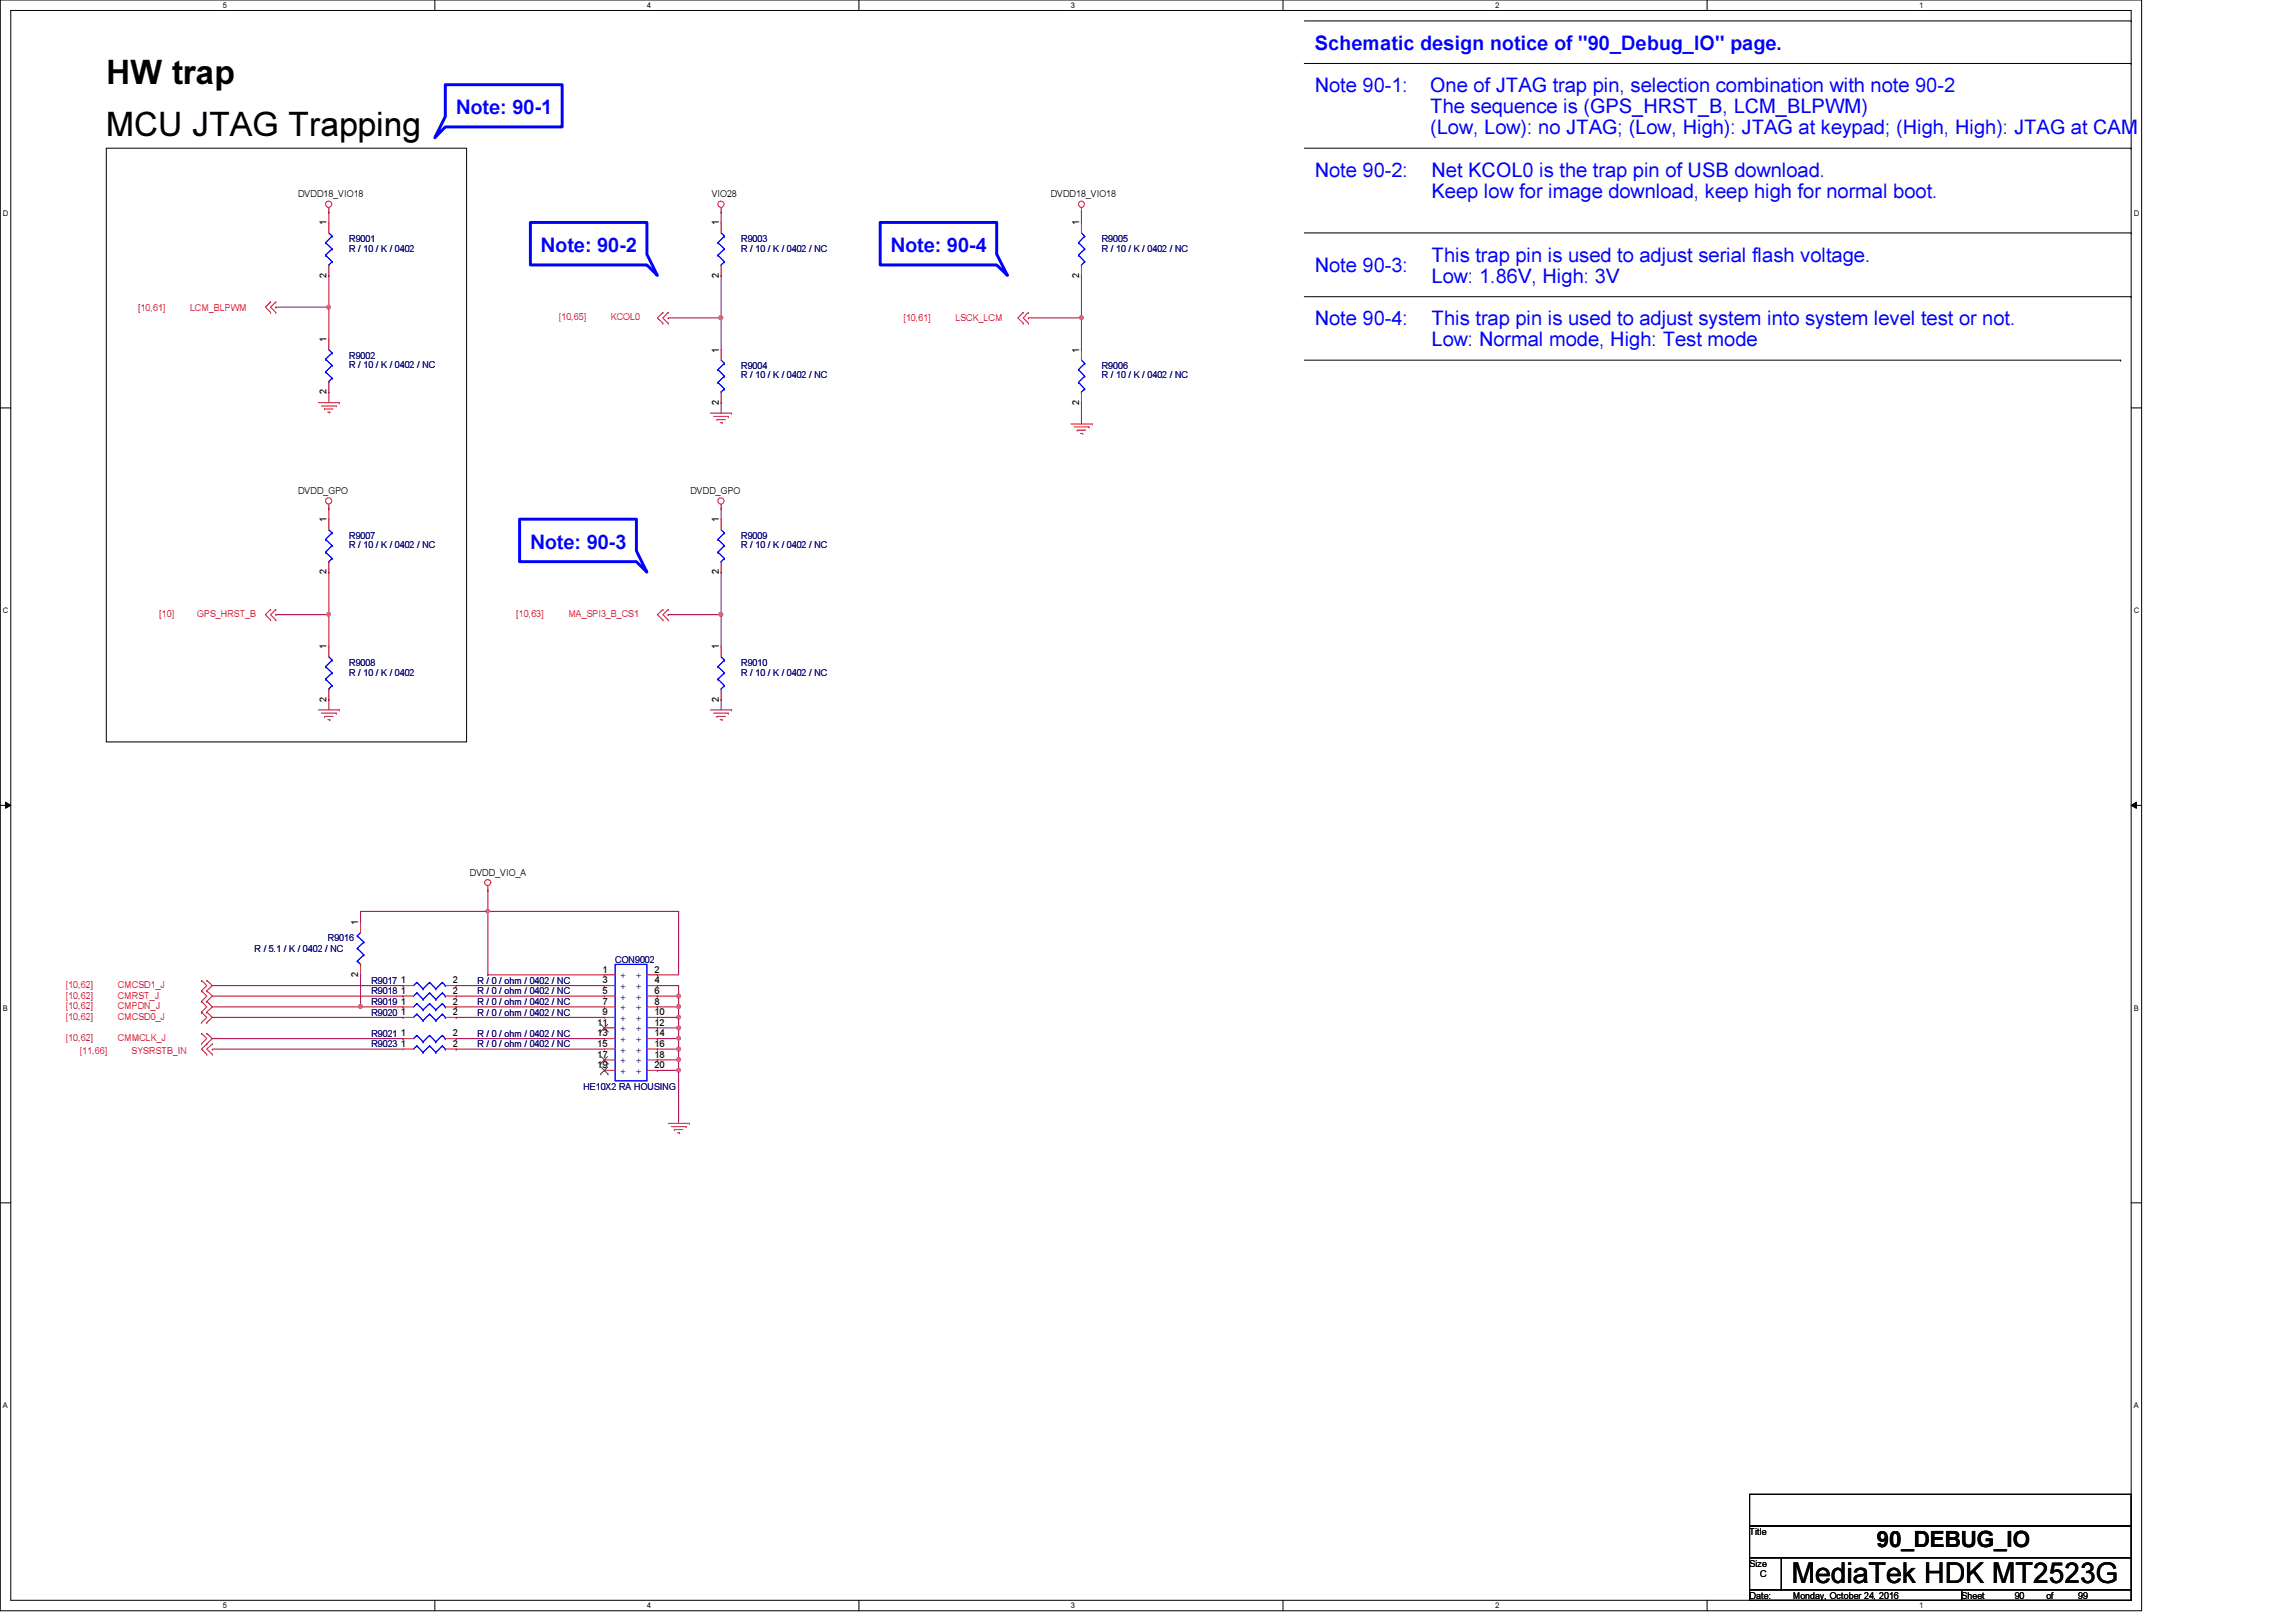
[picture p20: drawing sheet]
<svg xmlns="http://www.w3.org/2000/svg" width="297mm" height="210mm" viewBox="0 0 297 210" stroke-linecap="round" stroke-linejoin="round" font-family="sans-serif">
<defs><g id="words">
<g font-size="4.4">
<text x="13.8" y="10.9">HW trap</text>
<text x="13.8" y="17.6">MCU JTAG Trapping</text>
</g>
<text font-size="3.7" x="231.8" y="204.9">MediaTek HDK MT2523G</text>
<text font-size="2.9" x="242.8" y="200.2">90_DEBUG_IO</text>
<g font-size="2.6" fill="#00f">
<text x="170.1" y="11.9">Note 90-1:</text>
<text x="170.1" y="6.5">Schematic design notice of &quot;90_Debug_IO&quot; page.</text>
<text x="185" y="11.9">One of JTAG trap pin, selection combination with note 90-2</text>
<text x="59" y="14.7">Note: 90-1</text>
<text x="185" y="14.6">The sequence is (GPS_HRST_B, LCM_BLPWM)</text>
<text x="185" y="17.4">(Low, Low): no JTAG; (Low, High): JTAG at keypad; (High, High): JTAG at CAM</text>
<text x="170.1" y="22.9">Note 90-2:</text>
<text x="185.2" y="22.9">Net KCOL0 is the trap pin of USB download.</text>
<text x="185.2" y="25.6">Keep low for image download, keep high for normal boot.</text>
<text x="70" y="32.6">Note: 90-2</text>
<text x="115.2" y="32.6">Note: 90-4</text>
<text x="170.1" y="35.2">Note 90-3:</text>
<text x="185.2" y="33.9">This trap pin is used to adjust serial flash voltage.</text>
<text x="185.2" y="36.6">Low: 1.86V, High: 3V</text>
<text x="170.1" y="42.1">Note 90-4:</text>
<text x="185.2" y="44.8">Low: Normal mode, High: Test mode</text>
<text x="185.2" y="42.1">This trap pin is used to adjust system into system level test or not.</text>
<text x="68.6" y="71">Note: 90-3</text>
</g>
<g font-size="1.2">
<text x="38.6" y="25.5">DVDD18_VIO18</text>
<text x="42.2" y="29.2" transform="rotate(-90 42.2 29.2)">1</text>
<text x="92.1" y="25.5">VIO28</text>
<text x="93" y="29.2" transform="rotate(-90 93 29.2)">1</text>
<text x="135.9" y="25.5">DVDD18_VIO18</text>
<text x="139.6" y="29.2" transform="rotate(-90 139.6 29.2)">1</text>
<text x="42.2" y="35.9" transform="rotate(-90 42.2 35.9)">2</text>
<text x="93" y="35.9" transform="rotate(-90 93 35.9)">2</text>
<text x="139.6" y="35.9" transform="rotate(-90 139.6 35.9)">2</text>
<text x="42.2" y="44.3" transform="rotate(-90 42.2 44.3)">1</text>
<text x="93" y="45.6" transform="rotate(-90 93 45.6)">1</text>
<text x="139.6" y="45.6" transform="rotate(-90 139.6 45.6)">1</text>
<text x="42.2" y="51" transform="rotate(-90 42.2 51)">2</text>
<text x="93" y="52.4" transform="rotate(-90 93 52.4)">2</text>
<text x="139.6" y="52.4" transform="rotate(-90 139.6 52.4)">2</text>
<text x="38.6" y="64">DVDD_GPO</text>
<text x="89.3" y="64">DVDD_GPO</text>
<text x="42.2" y="67.6" transform="rotate(-90 42.2 67.6)">1</text>
<text x="93" y="67.6" transform="rotate(-90 93 67.6)">1</text>
<text x="42.2" y="74.3" transform="rotate(-90 42.2 74.3)">2</text>
<text x="93" y="74.3" transform="rotate(-90 93 74.3)">2</text>
<text x="42.2" y="84" transform="rotate(-90 42.2 84)">1</text>
<text x="93" y="84" transform="rotate(-90 93 84)">1</text>
<text x="42.2" y="90.8" transform="rotate(-90 42.2 90.8)">2</text>
<text x="93" y="90.8" transform="rotate(-90 93 90.8)">2</text>
<text x="60.8" y="113.3">DVDD_VIO_A</text>
<text x="46.4" y="119.7" transform="rotate(-90 46.4 119.7)">1</text>
<text x="77.9" y="125.9">1</text>
<text x="84.7" y="125.9">2</text>
<text x="46.4" y="126.4" transform="rotate(-90 46.4 126.4)">2</text>
<text x="51.9" y="128.6">1</text>
<text x="51.9" y="130">1</text>
<text x="51.9" y="131.4">1</text>
<text x="51.9" y="127.3">1</text>
<text x="58.6" y="128.6">2</text>
<text x="58.6" y="130">2</text>
<text x="58.6" y="131.4">2</text>
<text x="58.6" y="127.3">2</text>
<text x="77.9" y="127.3">3</text>
<text x="77.9" y="128.6">5</text>
<text x="77.9" y="130">7</text>
<text x="77.9" y="131.4">9</text>
<text x="84.7" y="127.3">4</text>
<text x="84.7" y="128.6">6</text>
<text x="84.7" y="130">8</text>
<text x="84.7" y="131.4">10</text>
<text x="51.9" y="134.1">1</text>
<text x="51.9" y="135.5">1</text>
<text x="58.6" y="134.1">2</text>
<text x="58.6" y="135.5">2</text>
<text x="77.3" y="132.7">11</text>
<text x="77.3" y="134.1">13</text>
<text x="77.3" y="135.5">15</text>
<text x="77.3" y="136.9">17</text>
<text x="84.7" y="132.7">12</text>
<text x="84.7" y="134.1">14</text>
<text x="84.7" y="135.5">16</text>
<text x="84.7" y="136.9">18</text>
<text x="77.3" y="138.2">19</text>
<text x="84.7" y="138.2">20</text>
<text x="226.4" y="198.6">Title</text>
<text x="226.4" y="202.7">Size</text>
<text x="226.4" y="206.9">Date:</text>
<text x="227.7" y="204.1">C</text>
<text x="231.9" y="206.9">Monday, October 24, 2016</text>
<text x="253.8" y="206.9">Sheet</text>
<text x="260.6" y="206.9">90</text>
<text x="264.7" y="206.9">of</text>
<text x="268.9" y="206.9">99</text>
</g>
<g font-size="1.2" fill="#000080">
<text x="45.2" y="31.3">R9001</text>
<text x="45.2" y="32.6">R / 10 / K / 0402</text>
<text x="95.9" y="31.3">R9003</text>
<text x="95.9" y="32.6">R / 10 / K / 0402 / NC</text>
<text x="142.5" y="31.3">R9005</text>
<text x="142.5" y="32.6">R / 10 / K / 0402 / NC</text>
<text x="45.2" y="46.4">R9002</text>
<text x="45.2" y="47.6">R / 10 / K / 0402 / NC</text>
<text x="95.9" y="47.8">R9004</text>
<text x="142.5" y="47.8">R9006</text>
<text x="95.9" y="49">R / 10 / K / 0402 / NC</text>
<text x="142.5" y="49">R / 10 / K / 0402 / NC</text>
<text x="45.2" y="69.7">R9007</text>
<text x="45.2" y="71">R / 10 / K / 0402 / NC</text>
<text x="95.9" y="69.7">R9009</text>
<text x="95.9" y="71">R / 10 / K / 0402 / NC</text>
<text x="45.2" y="86.1">R9008</text>
<text x="45.2" y="87.4">R / 10 / K / 0402</text>
<text x="95.9" y="86.1">R9010</text>
<text x="95.9" y="87.4">R / 10 / K / 0402 / NC</text>
<text x="32.9" y="123.2">R / 5.1 / K / 0402 / NC</text>
<text x="42.4" y="121.8">R9016</text>
<text x="79.6" y="124.6">CON9002</text>
<text x="48" y="128.7">R9018</text>
<text x="48" y="130">R9019</text>
<text x="48" y="131.4">R9020</text>
<text x="48" y="127.3">R9017</text>
<text x="61.8" y="128.7">R / 0 / ohm / 0402 / NC</text>
<text x="61.8" y="130">R / 0 / ohm / 0402 / NC</text>
<text x="61.8" y="131.4">R / 0 / ohm / 0402 / NC</text>
<text x="61.8" y="127.3">R / 0 / ohm / 0402 / NC</text>
<text x="48" y="134.2">R9021</text>
<text x="48" y="135.6">R9023</text>
<text x="61.8" y="134.2">R / 0 / ohm / 0402 / NC</text>
<text x="61.8" y="135.6">R / 0 / ohm / 0402 / NC</text>
<text x="75.5" y="141">HE10X2 RA HOUSING</text>
</g>
<g font-size="1.2" fill="#f00">
<text x="17.9" y="40.2">[10,61]</text>
<text x="24.6" y="40.2">LCM_BLPWM</text>
<text x="72.3" y="41.4">[10,65]</text>
<text x="79" y="41.4">KCOL0</text>
<text x="116.9" y="41.6">[10,61]</text>
<text x="123.6" y="41.6">LSCK_LCM</text>
<text x="20.6" y="79.8">[10]</text>
<text x="25.5" y="79.8">GPS_HRST_B</text>
<text x="66.8" y="79.8">[10,63]</text>
<text x="73.5" y="79.8">MA_SPI3_B_CS1</text>
<text x="8.5" y="127.8">[10,62]</text>
<text x="8.5" y="129.2">[10,62]</text>
<text x="8.5" y="130.6">[10,62]</text>
<text x="8.5" y="132">[10,62]</text>
<text x="15.2" y="127.8">CMCSD1_J</text>
<text x="15.2" y="129.2">CMRST_J</text>
<text x="15.2" y="130.6">CMPDN_J</text>
<text x="15.2" y="132">CMCSD0_J</text>
<text x="8.5" y="134.7">[10,62]</text>
<text x="10.3" y="136.4">[11,66]</text>
<text x="15.2" y="134.7">CMMCLK_J</text>
<text x="17" y="136.4">SYSRSTB_IN</text>
</g>
<g font-size="1.2" fill="#004080">
<text x="80.3" y="126.7">+</text>
<text x="80.3" y="128.1">+</text>
<text x="80.3" y="129.5">+</text>
<text x="80.3" y="130.9">+</text>
<text x="82.3" y="126.7">+</text>
<text x="82.3" y="128.1">+</text>
<text x="82.3" y="129.5">+</text>
<text x="82.3" y="130.9">+</text>
<text x="80.3" y="132.2">+</text>
<text x="80.3" y="133.6">+</text>
<text x="80.3" y="135">+</text>
<text x="80.3" y="136.4">+</text>
<text x="80.3" y="137.8">+</text>
<text x="82.3" y="132.2">+</text>
<text x="82.3" y="133.6">+</text>
<text x="82.3" y="135">+</text>
<text x="82.3" y="136.4">+</text>
<text x="82.3" y="137.8">+</text>
<text x="80.3" y="139.1">+</text>
<text x="82.3" y="139.1">+</text>
</g>
<g font-size="1">
<text x="28.8" y="1">5</text>
<text x="83.7" y="1">4</text>
<text x="138.6" y="1">3</text>
<text x="193.4" y="1">2</text>
<text x="248.3" y="1">1</text>
<text x=".4" y="27.9">D</text>
<text x="276.1" y="27.9">D</text>
<text x=".4" y="79.4">C</text>
<text x="276.1" y="79.4">C</text>
<text x=".4" y="130.8">B</text>
<text x="276.1" y="130.8">B</text>
<text x=".4" y="182.2">A</text>
<text x="276.1" y="182.2">A</text>
<text x="28.8" y="208.1">5</text>
<text x="83.7" y="208.1">4</text>
<text x="138.6" y="208.1">3</text>
<text x="193.4" y="208.1">2</text>
<text x="248.3" y="208.1">1</text>
</g>
</g></defs>
<path d="M0 0h277.1v208.4h-277.1zM1.4 1.4h274.3v205.7h-274.3z" fill="none" stroke="#000" stroke-width=".13"/>
<g fill="#fff">
<path d="M28.8 .1h.6v1.1h-.6z"/>
<path d="M28.8 207.2h.6v1.1h-.6z"/>
</g>
<path d="M56.3 0v1.4M56.3 207.1v1.3" fill="none" stroke="#000" stroke-width=".13"/>
<g fill="#fff">
<path d="M83.7 .1h.5v1.1h-.5z"/>
<path d="M83.7 207.2h.5v1.1h-.5z"/>
</g>
<path d="M111.1 0v1.4M111.1 207.1v1.3" fill="none" stroke="#000" stroke-width=".13"/>
<g fill="#fff">
<path d="M138.6 .1h.5v1.1h-.5z"/>
<path d="M138.6 207.2h.5v1.1h-.5z"/>
</g>
<path d="M166 0v1.4M166 207.1v1.3" fill="none" stroke="#000" stroke-width=".13"/>
<g fill="#fff">
<path d="M193.4 .1h.6v1.1h-.6z"/>
<path d="M193.4 207.2h.6v1.1h-.6z"/>
</g>
<path d="M220.8 0v1.4M220.8 207.1v1.3" fill="none" stroke="#000" stroke-width=".13"/>
<g fill="#fff">
<path d="M248.3 .1h.5v1.1h-.5z"/>
<path d="M248.3 207.2h.5v1.1h-.5z"/>
<path d="M.4 27.1h.7v1.1h-.7z"/>
<path d="M276.1 27.1h.7v1.1h-.7z"/>
<path d="M.4 78.5h.7v1.1h-.7z"/>
<path d="M276.1 78.5h.7v1.1h-.7z"/>
</g>
<path d="M0 52.8h1.4M275.7 52.8h1.4" fill="none" stroke="#000" stroke-width=".13"/>
<g fill="#fff">
<path d="M.4 129.9h.6v1.1h-.6z"/>
<path d="M276.1 129.9h.6v1.1h-.6z"/>
</g>
<path d="M0 104.2h1.4M.7 103.8l.7 .4-.7 .4zM275.7 104.2l.7-.4v.8zM275.7 104.2h1.4" fill="none" stroke="#000" stroke-width=".13"/>
<path d="M.7 103.8l.7 .4-.7 .4zM275.7 104.2l.7-.4v.8z" fill="#000"/>
<g fill="#fff">
<path d="M.4 181.4h.6v1.1h-.6z"/>
<path d="M276.1 181.4h.6v1.1h-.6z"/>
</g>
<g fill="none" stroke="#000" stroke-width=".13">
<path d="M13.8 19.2h46.6v76.8h-46.6zM168.7 8.2h107M168.7 2.7h107M168.7 19.2h107M275.7 8.2h.1M275.7 2.7h.1M275.7 19.2h.1M168.7 38.4h107M168.7 30.1h107M275.7 38.4h.1M275.7 30.1h.1M168.7 46.6h105.7"/>
<path d="M274.4 46.6h.1M0 155.7h1.4M275.7 155.7h1.4"/>
</g>
<path d="M57.6 11h15.1v5.4h-15.1l-1.3 1.4 1.3-2.7zM68.6 28.8h15.1v4.1l1.3 2.7-1.3-1.3h-15.1zM113.9 28.8h15v4.1l1.4 2.7-1.4-1.3h-15zM67.2 67.2h15.1v4.1l1.4 2.7-1.4-1.3h-15.1z" fill="none" stroke="#00f" stroke-width=".38"/>
<path d="M133.1 41.1h.1M133.1 41.1h6.8" fill="none" stroke="#800040" stroke-width=".13"/>
<circle cx="139.9" cy="41.1" r=".26" fill="#f0f"/>
<circle cx="139.9" cy="41.1" r=".26" fill="none" stroke="#f0f" stroke-width=".13"/>
<path d="M86.4 41.1h.1M86.4 41.1h6.9" fill="none" stroke="#800040" stroke-width=".13"/>
<circle cx="93.3" cy="41.1" r=".26" fill="#f0f"/>
<circle cx="93.3" cy="41.1" r=".26" fill="none" stroke="#f0f" stroke-width=".13"/>
<path d="M35.7 39.8h.1M42.5 35.6h.1M42.5 35.6v4.2h-6.8M139.9 35.6h.1M139.9 35.6v5.5" fill="none" stroke="#800040" stroke-width=".13"/>
<path d="M42.3 39.6l.2-.1 .2 .1v.3l-.2 .1-.2-.1z" fill-rule="evenodd" fill="#f0f"/>
<path d="M42.3 39.6l.2-.1 .2 .1v.3l-.2 .1-.2-.1z" fill="none" stroke="#f0f" stroke-width=".13"/>
<g fill="none" stroke="#800040" stroke-width=".13">
<path d="M42.5 27.4h.1M42.5 27.4v1.4M93.3 35.6h.1M93.3 27.4h.1M93.3 27.4v1.4M93.3 35.6v5.5M139.9 27.4h.1M139.9 27.4v1.4M42.5 50.7h.1M42.5 50.7v1.4M93.3 52.1h.1M93.3 52.1v1.4"/>
<path d="M35.7 79.5h.1M35.7 79.5h6.8"/>
</g>
<path d="M42.3 79.3l.2-.1 .2 .2v.3l-.2 .1-.2-.1z" fill-rule="evenodd" fill="#f0f"/>
<path d="M42.3 79.3l.2-.1 .2 .2v.3l-.2 .1-.2-.1z" fill="none" stroke="#f0f" stroke-width=".13"/>
<path d="M42.5 74h.1M42.5 65.8h.1M42.5 65.8v1.4M42.5 74v5.5M86.4 79.5h.1M93.3 74h.1M93.3 74v5.5h-6.9M42.5 90.5h.1M42.5 90.5v1.4" fill="none" stroke="#800040" stroke-width=".13"/>
<circle cx="93.3" cy="79.5" r=".26" fill="#f0f"/>
<circle cx="93.3" cy="79.5" r=".26" fill="none" stroke="#f0f" stroke-width=".13"/>
<g fill="none" stroke="#800040" stroke-width=".13">
<path d="M42.5 39.8h.1M42.5 39.8v4.1M93.3 41.1h.1M93.3 41.1v4.2M139.9 52.1h.1M139.9 41.1h.1M139.9 41.1v4.2M139.9 52.1v2.8M42.5 79.5h.1M42.5 79.5v4.2M93.3 65.8h.1M93.3 79.5h.1"/>
<path d="M93.3 65.8v1.4M93.3 79.5v4.2M93.3 90.5h.1M93.3 90.5v1.4M87.8 128.9h.1M87.8 135.8h.1M87.8 131.7h.1M87.8 130.3h.1M87.8 128.9v4.1M87.8 135.8v1.4"/>
</g>
<circle cx="87.8" cy="131.6" r=".25" fill="#f0f"/>
<circle cx="87.8" cy="131.6" r=".25" fill="none" stroke="#f0f" stroke-width=".13"/>
<circle cx="87.8" cy="130.3" r=".26" fill="#f0f"/>
<circle cx="87.8" cy="130.3" r=".26" fill="none" stroke="#f0f" stroke-width=".13"/>
<path d="M85 137.2h.1M85 135.8h.1M85 137.2h2.8M85 135.8h2.8M87.8 137.2h.1M87.8 137.2v1.3" fill="none" stroke="#800040" stroke-width=".13"/>
<circle cx="87.8" cy="137.1" r=".26" fill="#f0f"/>
<circle cx="87.8" cy="137.1" r=".26" fill="none" stroke="#f0f" stroke-width=".13"/>
<path d="M85 138.5h.1M85 133h.1M85 138.5h2.8M85 133h2.8" fill="none" stroke="#800040" stroke-width=".13"/>
<circle cx="87.8" cy="133" r=".26" fill="#f0f"/>
<circle cx="87.8" cy="133" r=".26" fill="none" stroke="#f0f" stroke-width=".13"/>
<path d="M85 128.9h.1M85 131.7h.1M85 128.9h2.8M85 131.7h2.8M87.8 138.5h.1M87.8 138.5v6.9" fill="none" stroke="#800040" stroke-width=".13"/>
<circle cx="87.8" cy="138.5" r=".25" fill="#f0f"/>
<circle cx="87.8" cy="138.5" r=".25" fill="none" stroke="#f0f" stroke-width=".13"/>
<path d="M87.8 127.6h.1M87.8 127.6v1.3" fill="none" stroke="#800040" stroke-width=".13"/>
<circle cx="87.8" cy="128.9" r=".26" fill="#f0f"/>
<circle cx="87.8" cy="128.9" r=".26" fill="none" stroke="#f0f" stroke-width=".13"/>
<path d="M85 130.3h.1M85 127.6h.1M85 130.3h2.8M85 127.6h2.8M87.8 133h.1M87.8 134.4h.1M87.8 133v2.8" fill="none" stroke="#800040" stroke-width=".13"/>
<circle cx="87.8" cy="135.8" r=".26" fill="#f0f"/>
<circle cx="87.8" cy="135.8" r=".26" fill="none" stroke="#f0f" stroke-width=".13"/>
<circle cx="87.8" cy="134.4" r=".26" fill="#f0f"/>
<circle cx="87.8" cy="134.4" r=".26" fill="none" stroke="#f0f" stroke-width=".13"/>
<path d="M63.1 117.9h.1M63.1 115.2h.1M63.1 115.2v11M63.1 117.9h24.7M87.8 117.9h.1M87.8 117.9v8.3h-2.8M63.1 126.2h.1M63.1 126.2h15.1M85 126.2h.1M85 134.4h.1M85 134.4h2.8" fill="none" stroke="#800040" stroke-width=".13"/>
<path d="M62.9 117.7h.3l.1 .2-.1 .2-.1 .1-.2-.1z" fill-rule="evenodd" fill="#f0f"/>
<path d="M62.9 117.7h.3l.1 .2-.1 .2-.1 .1-.2-.1z" fill="none" stroke="#f0f" stroke-width=".13"/>
<path d="M46.6 117.9h.1M46.6 117.9v1.4M27.5 127.6h24.7M27.5 130.3h19.1M46.6 126.2h.1M46.6 130.3h.1M46.6 126.2v4.1M52.2 127.6h.1" fill="none" stroke="#800040" stroke-width=".13"/>
<circle cx="46.6" cy="130.3" r=".26" fill="#f0f"/>
<circle cx="46.6" cy="130.3" r=".26" fill="none" stroke="#f0f" stroke-width=".13"/>
<g fill="none" stroke="#800040" stroke-width=".13">
<path d="M46.6 117.9h.1M46.6 117.9h16.5M27.5 135.8h.1M27.5 128.9h24.7M27.5 134.4h24.7M27.5 131.7h24.7M27.5 135.8h24.7M46.6 130.3h5.6M52.2 128.9h.1M52.2 134.4h.1M52.2 131.7h.1M52.2 130.3h.1"/>
<path d="M59 127.6h.1M59 128.9h.1M59 130.3h.1M59 131.7h.1M59 134.4h.1M59 135.8h.1M59 128.9h19.2M59 134.4h19.2M59 131.7h19.2M59 127.6h19.2M59 130.3h19.2M59 135.8h19.2"/>
</g>
<g fill="none" stroke="#f00" stroke-width=".13">
<path d="M35 39.1h.1M35 39.1l-.7 .7 .7 .6M35.7 39.1h.1M35.7 39.1l-.7 .7 .7 .6M42.5 27.4h.1M42.5 28.8h.1M42.5 35.6h.1M42.5 26.9v.5M42.5 28.8v1.3M42.5 34.3v1.3M93.3 27.4h.1M93.3 28.8h.1"/>
<path d="M93.3 35.6h.1M93.3 26.9v.5M93.3 28.8v1.3M93.3 34.3v1.3M139.9 27.4h.1M139.9 28.8h.1M139.9 35.6h.1M139.9 26.9v.5M139.9 28.8v1.3M139.9 34.3v1.3M35 40.4h.1M35.7 40.4h.1"/>
<path d="M41.2 52.1h2.7M41.6 52.5h1.9M42 52.9h.1M42 52.9h1.1M42.4 53.3h.3M42.5 43.9h.1M42.5 50.7h.1M42.5 43.9v1.4M42.5 49.4v1.3M42.7 53.3h.1M43.5 52.5h.1M43.9 52.1h.1"/>
<path d="M85.8 41.8h.1M85.8 40.4h.1M85.8 40.4l-.8 .7 .8 .7M86.4 41.8h.1M86.4 40.4h.1M86.4 40.4l-.6 .7 .6 .7M91.9 53.5h2.8M92.3 53.9h1.9M92.7 54.3h.1M92.7 54.3h1.1M93.2 54.7h.2M93.3 45.3h.1"/>
<path d="M93.3 52.1h.1M93.3 45.3v1.3M93.3 50.7v1.4M93.4 54.7h.1M94.2 53.9h.1M94.7 53.5h.1M132.4 41.8h.1M132.4 40.4h.1M132.4 40.4l-.7 .7 .7 .7M133.1 41.8h.1M133.1 40.4h.1M133.1 40.4l-.7 .7 .7 .7"/>
<path d="M138.6 54.9h2.7M139 55.2h1.9M139.4 55.7h.1M139.4 55.7h1.1M139.8 56.1h.3M139.9 45.3h.1M139.9 52.1h.1M139.9 45.3v1.3M139.9 50.7v1.4M140.1 56.1h.1M140.9 55.2h.1M141.3 54.9h.1"/>
<path d="M35 78.9h.1M35 78.9l-.7 .6 .7 .7M35.7 78.9h.1M35.7 78.9l-.7 .6 .7 .7M42.5 65.8h.1M42.5 67.2h.1M42.5 74h.1M42.5 65.3v.5M42.5 67.2v1.4M42.5 72.7v1.3M85.8 78.9h.1M85.8 78.9l-.8 .6 .8 .7"/>
<path d="M86.4 78.9h.1M86.4 78.9l-.6 .6 .6 .7M93.3 65.8h.1M93.3 67.2h.1M93.3 74h.1M93.3 65.3v.5M93.3 67.2v1.4M93.3 72.7v1.3M35 80.2h.1M35.7 80.2h.1M41.2 91.9h2.7M41.6 92.3h1.9"/>
<path d="M42 92.7h.1M42 92.7h1.1M42.4 93.1h.3M42.5 83.7h.1M42.5 90.5h.1M42.5 83.7v1.3M42.5 89.2v1.3M42.7 93.1h.1M43.5 92.3h.1M43.9 91.9h.1M85.8 80.2h.1M86.4 80.2h.1"/>
<path d="M91.9 91.9h2.8M92.3 92.3h1.9M92.7 92.7h.1M92.7 92.7h1.1M93.2 93.1h.2M93.3 83.7h.1M93.3 90.5h.1M93.3 83.7v1.3M93.3 89.2v1.3M93.4 93.1h.1M94.2 92.3h.1M94.7 91.9h.1"/>
<path d="M46.6 119.3h.1M46.6 119.3v1.4M63.1 115.2h.1M63.1 114.6v.6M26.1 135.1h.1M26.1 133.7h.1M26.1 128.2h.1M26.1 126.9h.1M26.1 129.6h.1M26.1 131h.1M26.1 132.3h.1M26.1 133.7l.7 .7-.7 .7"/>
<path d="M26.1 126.9l.7 .7-.7 .6M26.1 128.2l.7 .7-.7 .7M26.1 129.6l.7 .7-.7 .7M26.1 131l.7 .7-.7 .6M26.8 133.7h.1M26.8 135.1h.1M26.8 126.9h.1M26.8 128.2h.1M26.8 129.6h.1M26.8 131h.1M26.8 132.3h.1M26.8 136.4h.1"/>
<path d="M26.8 133.7l.7 .7-.7 .7M26.8 126.9l.7 .7-.7 .6M26.8 128.2l.7 .7-.7 .7M26.8 129.6l.7 .7-.7 .7M26.8 131l.7 .7-.7 .6M26.8 135.1l-.7 .7 .7 .6M27.5 135.1h.1M27.5 136.4h.1M27.5 135.1l-.7 .7 .7 .6M46.6 126.2h.1M46.6 124.8v1.4M52.2 128.9h.1"/>
<path d="M52.2 130.3h.1M52.2 131.7h.1M52.2 134.4h.1M52.2 135.8h.1M52.2 127.6h.1M52.2 128.9h1.3M52.2 130.3h1.3M52.2 131.7h1.3M52.2 134.4h1.3M52.2 127.6h1.3M52.2 135.8h1.3M57.6 128.9h1.4"/>
<path d="M57.6 130.3h1.4M57.6 131.7h1.4M57.6 134.4h1.4M57.6 127.6h1.4M57.6 135.8h1.4M59 128.9h.1M59 130.3h.1M59 131.7h.1M59 134.4h.1M59 135.8h.1M59 127.6h.1M78.2 126.2h.1"/>
<path d="M78.2 127.6h.1M78.2 128.9h.1M78.2 130.3h.1M78.2 131.7h.1M78.2 133h.1M78.2 134.4h.1M78.2 135.8h.1M78.2 137.2h.1M78.2 138.5h.1M78.2 128.9h1.4M78.2 130.3h1.4M78.2 131.7h1.4"/>
<path d="M78.2 134.4h1.4M78.2 126.2h1.4M78.2 127.6h1.4M78.2 133h1.4M78.2 135.8h1.4M78.2 137.2h1.4M78.2 138.5h1.4M83.7 128.9h1.3M83.7 130.3h1.3M83.7 131.7h1.3M83.7 134.4h1.3M83.7 126.2h1.3"/>
<path d="M83.7 127.6h1.3M83.7 133h1.3M83.7 135.8h1.3M83.7 137.2h1.3M83.7 138.5h1.3M85 126.2h.1M85 127.6h.1M85 128.9h.1M85 130.3h.1M85 131.7h.1M85 133h.1M85 134.4h.1"/>
<path d="M85 135.8h.1M85 137.2h.1M85 138.5h.1M86.4 145.4h2.8M86.9 145.8h1.9M87.2 146.2h.1M87.2 146.2h1.1M87.7 146.6h.2M87.9 146.6h.1M88.8 145.8h.1M89.2 145.4h.1"/>
<circle cx="42.5" cy="26.4" r=".4"/>
<circle cx="93.3" cy="26.4" r=".4"/>
<circle cx="139.9" cy="26.4" r=".39"/>
<circle cx="42.5" cy="64.8" r=".4"/>
<circle cx="93.3" cy="64.8" r=".4"/>
<circle cx="63.1" cy="114.2" r=".39"/>
</g>
<path d="M226.4 193.4h49.3v4.1h-49.3zM226.4 197.5h49.3v4.1h-49.3zM226.4 205.7h27.4v1.4h-27.4zM226.4 201.6h4.1v4.1h-4.1zM230.5 201.6h45.2v4.1h-45.2zM253.8 205.7h21.9v1.4h-21.9z" fill="none" stroke="#000" stroke-width=".13"/>
<g fill="none" stroke="#00f" stroke-width=".13">
<path d="M42.1 31.4h.1M42.1 33h.1M42.1 31.4l.9 .8M42.1 33l.9 .9M42.5 34.3h.1M42.5 30.1l.5 .5M43 30.6h.1M43 32.2h.1M43 33.9h.1M43 30.6l-.9 .8M43 32.2l-.9 .8M43 33.9l-.5 .4"/>
<path d="M92.9 31.4h.1M92.9 33h.1M92.9 31.4l.8 .8M92.9 33l.8 .9M93.3 34.3h.1M93.3 30.1l.4 .5M93.7 30.6h.1M93.7 32.2h.1M93.7 33.9h.1M93.7 30.6l-.8 .8M93.7 32.2l-.8 .8M93.7 33.9l-.4 .4"/>
<path d="M139.5 31.4h.1M139.5 33h.1M139.5 31.4l.8 .8M139.5 33l.8 .9M139.9 34.3h.1M139.9 30.1l.4 .5M140.3 30.6h.1M140.3 32.2h.1M140.3 33.9h.1M140.3 30.6l-.8 .8M140.3 32.2l-.8 .8M140.3 33.9l-.4 .4"/>
<path d="M42.1 46.5h.1M42.1 48.1h.1M42.1 46.5l.9 .8M42.1 48.1l.9 .8M42.5 49.4h.1M42.5 45.3l.5 .4M43 45.7h.1M43 47.3h.1M43 48.9h.1M43 45.7l-.9 .8M43 47.3l-.9 .8M43 48.9l-.5 .5"/>
<path d="M92.9 47.8h.1M92.9 49.5h.1M92.9 47.8l.8 .9M92.9 49.5l.8 .8M93.3 50.7h.1M93.3 46.6l.4 .4M93.7 47h.1M93.7 48.7h.1M93.7 50.3h.1M93.7 47l-.8 .8M93.7 48.7l-.8 .8M93.7 50.3l-.4 .4"/>
<path d="M139.5 47.8h.1M139.5 49.5h.1M139.5 47.8l.8 .9M139.5 49.5l.8 .8M139.9 50.7h.1M139.9 46.6l.4 .4M140.3 47h.1M140.3 48.7h.1M140.3 50.3h.1M140.3 47l-.8 .8M140.3 48.7l-.8 .8M140.3 50.3l-.4 .4"/>
<path d="M42.1 69.8h.1M42.1 71.5h.1M42.1 69.8l.9 .8M42.1 71.5l.9 .8M42.5 72.7h.1M42.5 68.6l.5 .4M43 69h.1M43 70.6h.1M43 72.3h.1M43 69l-.9 .8M43 70.6l-.9 .9M43 72.3l-.5 .4"/>
<path d="M92.9 69.8h.1M92.9 71.5h.1M92.9 69.8l.8 .8M92.9 71.5l.8 .8M93.3 72.7h.1M93.3 68.6l.4 .4M93.7 69h.1M93.7 70.6h.1M93.7 72.3h.1M93.7 69l-.8 .8M93.7 70.6l-.8 .9M93.7 72.3l-.4 .4"/>
<path d="M42.1 86.3h.1M42.1 87.9h.1M42.1 86.3l.9 .8M42.1 87.9l.9 .8M42.5 89.2h.1M42.5 85l.5 .4M43 85.4h.1M43 87.1h.1M43 88.7h.1M43 85.4l-.9 .9M43 87.1l-.9 .8M43 88.7l-.5 .5"/>
<path d="M92.9 86.3h.1M92.9 87.9h.1M92.9 86.3l.8 .8M92.9 87.9l.8 .8M93.3 89.2h.1M93.3 85l.4 .4M93.7 85.4h.1M93.7 87.1h.1M93.7 88.7h.1M93.7 85.4l-.8 .9M93.7 87.1l-.8 .8M93.7 88.7l-.4 .5"/>
<path d="M46.2 121.1h.1M46.2 122.7h.1M46.2 124.4h.1M46.2 121.1l.9 .8M46.2 122.7l.9 .9M46.2 124.4l.4 .4M46.6 124.8h.1M46.6 120.7l-.4 .4M47.1 121.9h.1M47.1 123.6h.1M47.1 121.9l-.9 .8M47.1 123.6l-.9 .8"/>
<path d="M53.9 128.5h.1M53.9 129.9h.1M53.9 131.2h.1M53.9 134h.1M53.9 135.3h.1M53.9 127.1h.1M53.9 128.5l-.4 .4M53.9 128.5l.8 .8M53.9 129.9l-.4 .4M53.9 129.9l.8 .8M53.9 131.2l-.4 .5M53.9 131.2l.8 .9"/>
<path d="M53.9 134l-.4 .4M53.9 134l.8 .8M53.9 135.3l-.4 .5M53.9 135.3l.8 .9M53.9 127.1l-.4 .5M53.9 127.1l.8 .9M54.7 129.3h.1M54.7 130.7h.1M54.7 132.1h.1M54.7 134.8h.1M54.7 136.2h.1M54.7 128h.1"/>
<path d="M55.6 128.5h.1M55.6 129.9h.1M55.6 131.2h.1M55.6 134h.1M55.6 135.3h.1M55.6 127.1h.1M55.6 128.5l-.9 .8M55.6 128.5l.8 .8M55.6 129.9l-.9 .8M55.6 129.9l.8 .8M55.6 131.2l-.9 .9M55.6 131.2l.8 .9"/>
<path d="M55.6 134l-.9 .8M55.6 134l.8 .8M55.6 135.3l-.9 .9M55.6 135.3l.8 .9M55.6 127.1l-.9 .9M55.6 127.1l.8 .9M56.4 129.3h.1M56.4 130.7h.1M56.4 132.1h.1M56.4 134.8h.1M56.4 136.2h.1M56.4 128h.1"/>
<path d="M57.2 128.5h.1M57.2 129.9h.1M57.2 131.2h.1M57.2 134h.1M57.2 135.3h.1M57.2 127.1h.1M57.2 128.5l-.8 .8M57.2 128.5l.4 .4M57.2 129.9l-.8 .8M57.2 129.9l.4 .4M57.2 131.2l-.8 .9M57.2 131.2l.4 .5"/>
<path d="M57.2 134l-.8 .8M57.2 134l.4 .4M57.2 135.3l-.8 .9M57.2 135.3l.4 .5M57.2 127.1l-.8 .9M57.2 127.1l.4 .5M57.6 128.9h.1M57.6 130.3h.1M57.6 131.7h.1M57.6 134.4h.1M57.6 135.8h.1M57.6 127.6h.1"/>
<path d="M79.6 124.8h4.1v15.1h-4.1z"/>
</g>
<path d="M77.7 133.5h.1M77.7 137.6h.1M77.7 139h.1M77.8 132.6l.9 .9M77.8 136.7l.9 .9M77.8 138.1l.9 .9M78.6 132.6l-.9 .9M78.6 136.7l-.9 .9M78.6 138.1l-.9 .9M78.7 133.5h.1M78.7 137.6h.1M78.7 139h.1" fill="none" stroke="#804000" stroke-width=".13"/>
<circle cx="139.9" cy="41.1" r=".26" fill="#f0f"/>
<circle cx="139.9" cy="41.1" r=".26" fill="none" stroke="#f0f" stroke-width=".13"/>
<circle cx="93.3" cy="41.1" r=".26" fill="#f0f"/>
<circle cx="93.3" cy="41.1" r=".26" fill="none" stroke="#f0f" stroke-width=".13"/>
<path d="M42.3 39.6l.2-.1 .2 .1v.3l-.2 .1-.2-.1z" fill-rule="evenodd" fill="#f0f"/>
<path d="M42.3 39.6l.2-.1 .2 .1v.3l-.2 .1-.2-.1z" fill="none" stroke="#f0f" stroke-width=".13"/>
<path d="M42.3 79.3l.2-.1 .2 .2v.3l-.2 .1-.2-.1z" fill-rule="evenodd" fill="#f0f"/>
<path d="M42.3 79.3l.2-.1 .2 .2v.3l-.2 .1-.2-.1z" fill="none" stroke="#f0f" stroke-width=".13"/>
<circle cx="93.3" cy="79.5" r=".26" fill="#f0f"/>
<circle cx="93.3" cy="79.5" r=".26" fill="none" stroke="#f0f" stroke-width=".13"/>
<circle cx="87.8" cy="131.6" r=".25" fill="#f0f"/>
<circle cx="87.8" cy="131.6" r=".25" fill="none" stroke="#f0f" stroke-width=".13"/>
<circle cx="87.8" cy="130.3" r=".26" fill="#f0f"/>
<circle cx="87.8" cy="130.3" r=".26" fill="none" stroke="#f0f" stroke-width=".13"/>
<circle cx="87.8" cy="137.1" r=".26" fill="#f0f"/>
<circle cx="87.8" cy="137.1" r=".26" fill="none" stroke="#f0f" stroke-width=".13"/>
<circle cx="87.8" cy="133" r=".26" fill="#f0f"/>
<circle cx="87.8" cy="133" r=".26" fill="none" stroke="#f0f" stroke-width=".13"/>
<circle cx="87.8" cy="138.5" r=".25" fill="#f0f"/>
<circle cx="87.8" cy="138.5" r=".25" fill="none" stroke="#f0f" stroke-width=".13"/>
<circle cx="87.8" cy="128.9" r=".26" fill="#f0f"/>
<circle cx="87.8" cy="128.9" r=".26" fill="none" stroke="#f0f" stroke-width=".13"/>
<circle cx="87.8" cy="135.8" r=".26" fill="#f0f"/>
<circle cx="87.8" cy="135.8" r=".26" fill="none" stroke="#f0f" stroke-width=".13"/>
<circle cx="87.8" cy="134.4" r=".26" fill="#f0f"/>
<circle cx="87.8" cy="134.4" r=".26" fill="none" stroke="#f0f" stroke-width=".13"/>
<path d="M62.9 117.7h.3l.1 .2-.1 .2-.1 .1-.2-.1z" fill-rule="evenodd" fill="#f0f"/>
<path d="M62.9 117.7h.3l.1 .2-.1 .2-.1 .1-.2-.1z" fill="none" stroke="#f0f" stroke-width=".13"/>
<circle cx="46.6" cy="130.3" r=".26" fill="#f0f"/>
<circle cx="46.6" cy="130.3" r=".26" fill="none" stroke="#f0f" stroke-width=".13"/>
<use href="#words"/>
</svg>
